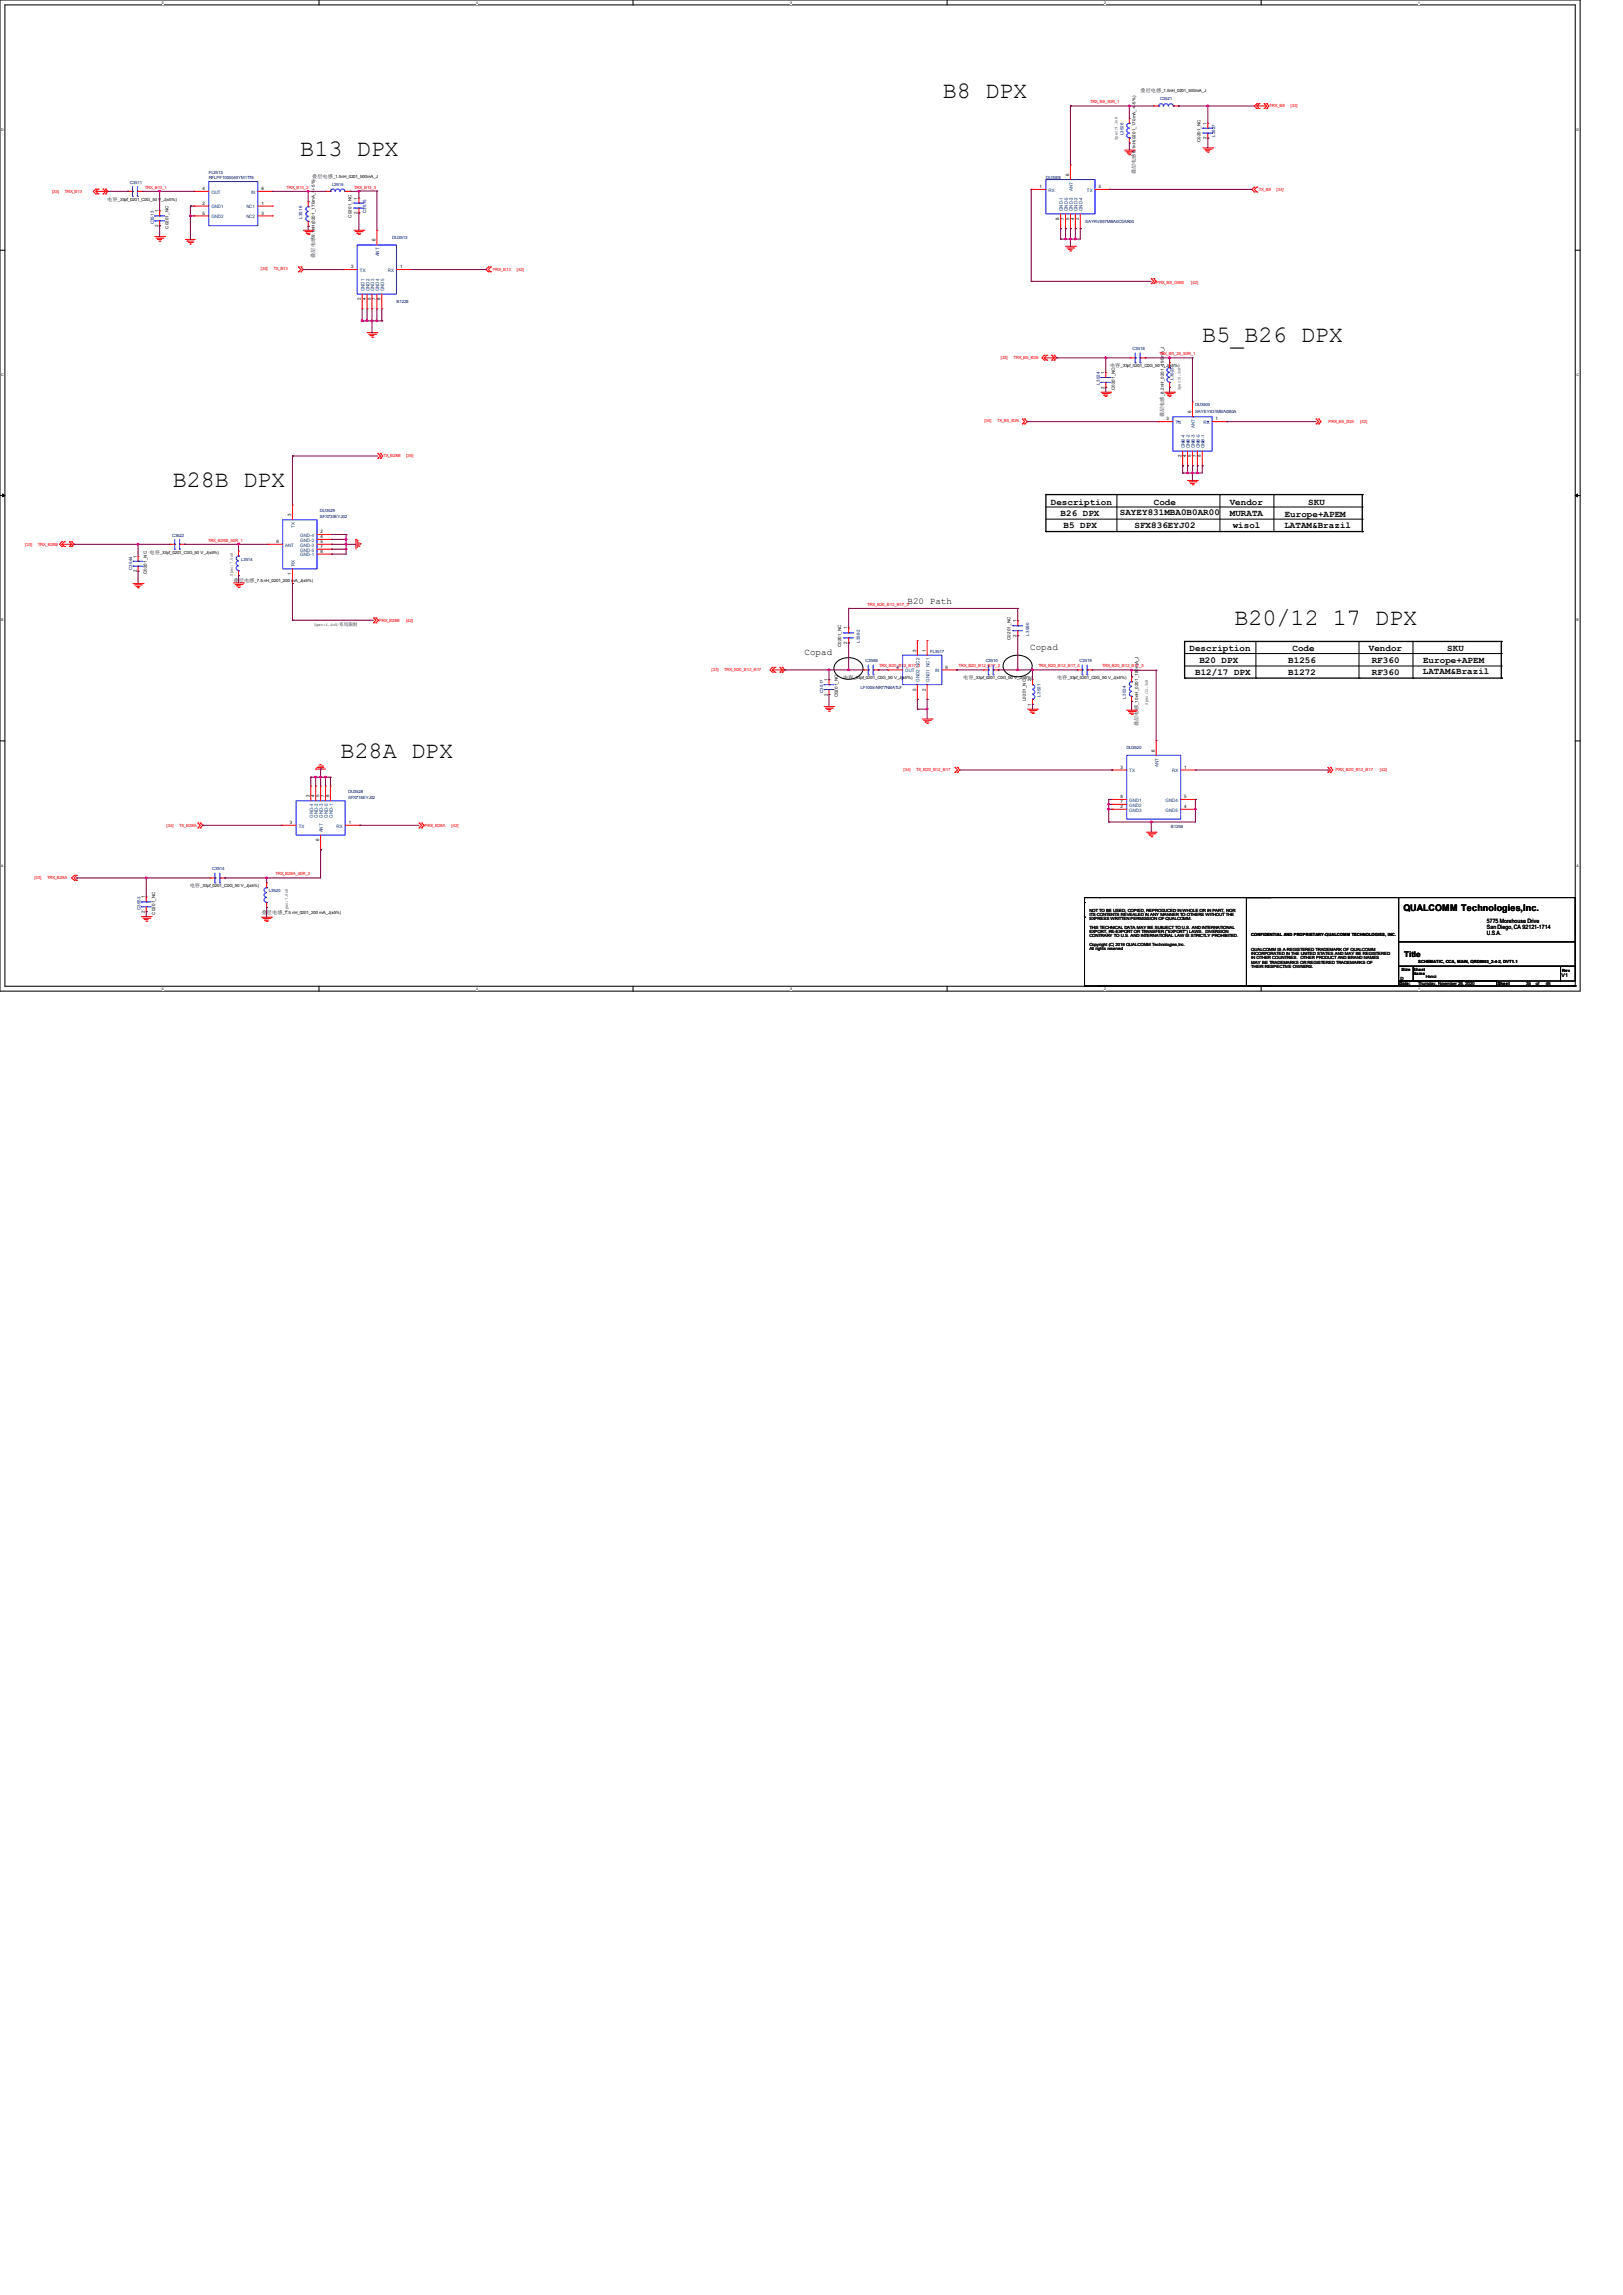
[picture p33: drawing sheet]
<svg xmlns="http://www.w3.org/2000/svg" width="210mm" height="297mm" viewBox="0 0 210 297" stroke-linecap="round" stroke-linejoin="round" font-family="sans-serif">
<defs><g id="words">
<g font-size="3">
<text x="122" y="12.7">B8 DPX</text>
<text x="38.9" y="20.2">B13 DPX</text>
<text x="155.6" y="44.3">B5_B26 DPX</text>
<text x="22.4" y="63">B28B DPX</text>
<text x="159.7" y="80.9">B20/12 17 DPX</text>
<text x="44.1" y="98.1">B28A DPX</text>
</g>
<g font-size="1.2">
<text x="136" y="65.3">Description</text>
<text x="149.3" y="65.3">Code</text>
<text x="159.1" y="65.3">Vendor</text>
<text x="169.3" y="65.3">SKU</text>
<text x="137.2" y="66.8">B26 DPX</text>
<text x="137.6" y="68.4">B5 DPX</text>
<text x="144.9" y="66.6">SAYEY831MBA0B0AR00</text>
<text x="146.8" y="68.4">SFX836EYJ02</text>
<text x="159.1" y="66.8">MURATA</text>
<text x="159.5" y="68.4">wisol</text>
<text x="166.2" y="68.4">LATAM&amp;Brazil</text>
<text x="166.2" y="66.8">Europe+APEM</text>
<text x="117.4" y="78.1">B20 Path</text>
<text x="104.1" y="84.8">Copad</text>
<text x="133.3" y="84.2">Copad</text>
<text x="153.9" y="84.3">Description</text>
<text x="154.6" y="87.3">B12/17 DPX</text>
<text x="155.2" y="85.8">B20 DPX</text>
<text x="166.7" y="85.8">B1256</text>
<text x="166.7" y="87.3">B1272</text>
<text x="167.3" y="84.3">Code</text>
<text x="177.1" y="84.3">Vendor</text>
<text x="177.5" y="87.3">RF360</text>
<text x="177.5" y="85.8">RF360</text>
<text x="184.1" y="87.3">LATAM&amp;Brazil</text>
<text x="184.2" y="85.8">Europe+APEM</text>
<text x="187.3" y="84.3">SKU</text>
<text x="181.6" y="117.9">QUALCOMM Technologies,Inc.</text>
</g>
<text font-size="1" x="181.7" y="123.9">Title</text>
<g font-size=".8">
<text x="192.4" y="119.4">5775 Morehouse Drive</text>
<text x="192.4" y="120.2">San Diego, CA 92121-1714</text>
<text x="192.4" y="121">U.S.A.</text>
</g>
<text font-size=".7" x="202" y="126.5">V1</text>
<g font-size=".6">
<text x="147.6" y="11.9">叠层电感</text>
<text x="150.3" y="11.9">_1.5nH_0201_500mA_J</text>
<text x="156.1" y="16.1" transform="rotate(-90 156.1 16.1)">1</text>
<text x="40.4" y="23">叠层电感</text>
<text x="43.1" y="23">_1.5nH_0201_500mA_J</text>
<text x="138.3" y="22.8" transform="rotate(-90 138.3 22.8)">6</text>
<text x="144.6" y="18.1" transform="rotate(-90 144.6 18.1)">Spec:9.1nH</text>
<text x="146.9" y="22.6" transform="rotate(-90 146.9 22.6)">叠层电感</text>
<text x="146.9" y="19.9" transform="rotate(-90 146.9 19.9)">9.1nH(0201_170mA_+/-5%)</text>
<text x="155.3" y="18.4" transform="rotate(-90 155.3 18.4)">C0201_NC</text>
<text x="156.1" y="18" transform="rotate(-90 156.1 18)">2</text>
<text x="13.9" y="26">电容</text>
<text x="15.2" y="26">_33pf_0201_C0G_50 V_J(±5%)</text>
<text x="20.5" y="29.4" transform="rotate(-90 20.5 29.4)">2</text>
<text x="20.5" y="27.5" transform="rotate(-90 20.5 27.5)">1</text>
<text x="21.8" y="29.6" transform="rotate(-90 21.8 29.6)">C0201_NC</text>
<text x="26.2" y="26.5">2</text>
<text x="26.2" y="24.6">4</text>
<text x="26.2" y="27.8">5</text>
<text x="33.8" y="26.5">1</text>
<text x="33.8" y="27.8">3</text>
<text x="33.8" y="24.6">6</text>
<text x="45.5" y="28.2" transform="rotate(-90 45.5 28.2)">C0201_NC</text>
<text x="46.3" y="27.7" transform="rotate(-90 46.3 27.7)">2</text>
<text x="46.3" y="25.8" transform="rotate(-90 46.3 25.8)">1</text>
<text x="134.5" y="24.3">1</text>
<text x="137.1" y="28.5" transform="rotate(-90 137.1 28.5)">8</text>
<text x="137.7" y="28.5" transform="rotate(-90 137.7 28.5)">7</text>
<text x="138.3" y="28.5" transform="rotate(-90 138.3 28.5)">5</text>
<text x="139" y="28.5" transform="rotate(-90 139 28.5)">4</text>
<text x="139.6" y="28.5" transform="rotate(-90 139.6 28.5)">2</text>
<text x="142.2" y="24.3">3</text>
<text x="40.7" y="33.4" transform="rotate(-90 40.7 33.4)">叠层电感</text>
<text x="40.7" y="30.6" transform="rotate(-90 40.7 30.6)">9.1nH(0201_170mA_+/-5%)</text>
<text x="45.4" y="34.7">3</text>
<text x="48.6" y="31.2" transform="rotate(-90 48.6 31.2)">6</text>
<text x="51.8" y="34.7">1</text>
<text x="46.7" y="38.9" transform="rotate(-90 46.7 38.9)">2</text>
<text x="47.3" y="38.9" transform="rotate(-90 47.3 38.9)">4</text>
<text x="48" y="38.9" transform="rotate(-90 48 38.9)">5</text>
<text x="48.6" y="38.9" transform="rotate(-90 48.6 38.9)">7</text>
<text x="49.2" y="38.9" transform="rotate(-90 49.2 38.9)">8</text>
<text x="143.6" y="47.5">电容</text>
<text x="145" y="47.5">_33pf_0201_C0G_50 V_J(±5%)</text>
<text x="142.9" y="50.3" transform="rotate(-90 142.9 50.3)">2</text>
<text x="142.9" y="48.4" transform="rotate(-90 142.9 48.4)">1</text>
<text x="144.2" y="50.5" transform="rotate(-90 144.2 50.5)">C0201_NC</text>
<text x="150.6" y="51.3" transform="rotate(-90 150.6 51.3)">_8.2nH_0201_190mA_J</text>
<text x="152.7" y="50.5" transform="rotate(-90 152.7 50.5)">Spec:8.2nH</text>
<text x="154.1" y="53.5" transform="rotate(-90 154.1 53.5)">6</text>
<text x="150.6" y="54" transform="rotate(-90 150.6 54)">叠层电感</text>
<text x="151" y="54.4">3</text>
<text x="152.9" y="59.2" transform="rotate(-90 152.9 59.2)">2</text>
<text x="153.5" y="59.2" transform="rotate(-90 153.5 59.2)">4</text>
<text x="154.1" y="59.2" transform="rotate(-90 154.1 59.2)">5</text>
<text x="154.8" y="59.2" transform="rotate(-90 154.8 59.2)">7</text>
<text x="155.4" y="59.2" transform="rotate(-90 155.4 59.2)">8</text>
<text x="157.3" y="54.4">1</text>
<text x="19.3" y="71.7">电容</text>
<text x="20.7" y="71.7">_33pf_0201_C0G_50 V_J(±5%)</text>
<text x="35.8" y="70.3">6</text>
<text x="37.7" y="66.8" transform="rotate(-90 37.7 66.8)">3</text>
<text x="41.5" y="69">2</text>
<text x="41.5" y="69.6">4</text>
<text x="41.5" y="70.3">5</text>
<text x="41.5" y="70.9">7</text>
<text x="41.5" y="71.5">8</text>
<text x="17.7" y="74.1" transform="rotate(-90 17.7 74.1)">2</text>
<text x="17.7" y="72.2" transform="rotate(-90 17.7 72.2)">1</text>
<text x="19" y="74.3" transform="rotate(-90 19 74.3)">C0201_NC</text>
<text x="30.1" y="74.5" transform="rotate(-90 30.1 74.5)">Spec:7.8nH</text>
<text x="30.2" y="75.4">叠层电感</text>
<text x="32.9" y="75.4">_7.5 nH_0201_200 mA_J(±5%)</text>
<text x="37.7" y="74.4" transform="rotate(-90 37.7 74.4)">1</text>
<text x="40.6" y="81">Spec:4.4nH/</text>
<text x="43.9" y="81">布局限制</text>
<text x="108.8" y="83.8" transform="rotate(-90 108.8 83.8)">C0201_NC</text>
<text x="109.6" y="83.4" transform="rotate(-90 109.6 83.4)">2</text>
<text x="109.6" y="81.4" transform="rotate(-90 109.6 81.4)">1</text>
<text x="130.8" y="82.8" transform="rotate(-90 130.8 82.8)">C0201_NC</text>
<text x="131.5" y="82.4" transform="rotate(-90 131.5 82.4)">2</text>
<text x="131.5" y="80.5" transform="rotate(-90 131.5 80.5)">1</text>
<text x="107.1" y="88.1" transform="rotate(-90 107.1 88.1)">1</text>
<text x="109.1" y="87.9">电容</text>
<text x="110.4" y="87.9">_33pf_0201_C0G_50 V_J(±5%)</text>
<text x="116" y="86.5">4</text>
<text x="118.5" y="89.4" transform="rotate(-90 118.5 89.4)">5</text>
<text x="118.5" y="84.3" transform="rotate(-90 118.5 84.3)">3</text>
<text x="119.8" y="89.4" transform="rotate(-90 119.8 89.4)">2</text>
<text x="119.8" y="84.3" transform="rotate(-90 119.8 84.3)">1</text>
<text x="122.3" y="86.5">6</text>
<text x="124.6" y="87.9">电容</text>
<text x="126" y="87.9">_33pf_0201_C0G_50 V_J(±5%)</text>
<text x="133.4" y="88.1" transform="rotate(-90 133.4 88.1)">2</text>
<text x="136.8" y="87.9">电容</text>
<text x="138.1" y="87.9">_33pf_0201_C0G_50 V_J(±5%)</text>
<text x="107.1" y="90" transform="rotate(-90 107.1 90)">2</text>
<text x="108.4" y="90.3" transform="rotate(-90 108.4 90.3)">C0201_NC</text>
<text x="132.7" y="90.8" transform="rotate(-90 132.7 90.8)">L0201_NC</text>
<text x="133.4" y="91.3" transform="rotate(-90 133.4 91.3)">1</text>
<text x="147.3" y="94" transform="rotate(-90 147.3 94)">叠层电感</text>
<text x="147.3" y="91.3" transform="rotate(-90 147.3 91.3)">_10nH_0201_180mA_J</text>
<text x="148.5" y="91.2" transform="rotate(-90 148.5 91.2)">Spec:12.5nH</text>
<text x="145" y="99.5">3</text>
<text x="149.4" y="97.3" transform="rotate(-90 149.4 97.3)">6</text>
<text x="153.2" y="99.5">1</text>
<text x="37.5" y="106.6">3</text>
<text x="40" y="103.2" transform="rotate(-90 40 103.2)">2</text>
<text x="40.7" y="103.2" transform="rotate(-90 40.7 103.2)">4</text>
<text x="41.3" y="103.2" transform="rotate(-90 41.3 103.2)">5</text>
<text x="42" y="103.2" transform="rotate(-90 42 103.2)">7</text>
<text x="42.6" y="103.2" transform="rotate(-90 42.6 103.2)">8</text>
<text x="45.1" y="106.6">1</text>
<text x="145" y="103.3">8</text>
<text x="145" y="103.9">7</text>
<text x="145" y="104.6">2</text>
<text x="153.2" y="103.3">5</text>
<text x="153.2" y="104.6">4</text>
<text x="41.3" y="108.9" transform="rotate(-90 41.3 108.9)">6</text>
<text x="18.8" y="118.1" transform="rotate(-90 18.8 118.1)">2</text>
<text x="18.8" y="116.2" transform="rotate(-90 18.8 116.2)">1</text>
<text x="20.1" y="118.4" transform="rotate(-90 20.1 118.4)">C0201_NC</text>
<text x="24.6" y="114.9">电容</text>
<text x="25.9" y="114.9">_33pf_0201_C0G_50 V_J(±5%)</text>
<text x="33.9" y="118.3">叠层电感</text>
<text x="36.6" y="118.3">_7.5 nH_0201_200 mA_J(±5%)</text>
<text x="37.3" y="118" transform="rotate(-90 37.3 118)">Spec:7.8nH</text>
<text x="141" y="118">NOT TO BE USED, COPIED, REPRODUCED IN WHOLE OR IN PART, NOR</text>
<text x="141" y="118.5">ITS CONTENTS REVEALED IN ANY MANNER TO OTHERS WITHOUT THE</text>
<text x="141" y="119.1">EXPRESS WRITTEN PERMISSION OF QUALCOMM.</text>
<text x="141" y="120.2">THIS TECHNICAL DATA MAY BE SUBJECT TO U.S. AND INTERNATIONAL</text>
<text x="141" y="120.7">EXPORT, RE-EXPORT OR TRANSFER (&quot;EXPORT&quot;) LAWS. DIVERSION</text>
<text x="141" y="121.3">CONTRARY TO U.S. AND INTERNATIONAL LAW IS STRICTLY PROHIBITED.</text>
<text x="141" y="122.4">Copyright (C) 2016 QUALCOMM Technologies,Inc.</text>
<text x="141" y="122.9">All rights reserved</text>
<text x="161.9" y="121.2">CONFIDENTIAL AND PROPRIETARY-QUALCOMM TECHNOLOGIES, INC.</text>
<text x="161.9" y="123.1">QUALCOMM IS A REGISTERED TRADEMARK OF QUALCOMM</text>
<text x="161.9" y="123.6">INCORPORATED IN THE UNITED STATES AND MAY BE REGISTERED</text>
<text x="161.9" y="124.2">IN OTHER COUNTRIES. OTHER PRODUCT AND BRAND NAMES</text>
<text x="161.9" y="124.7">MAY BE TRADEMARKS OR REGISTERED TRADEMARKS OF</text>
<text x="161.9" y="125.3">THEIR RESPECTIVE OWNERS.</text>
<text x="181.4" y="125.6">Size Sheet</text>
<text x="183.5" y="124.6">SCHEMATIC, CCA, MAIN, QRD8953_2-4-2, DVT1.1</text>
<text x="202.1" y="125.7">Rev</text>
<text x="181.1" y="127.5">Date:</text>
<text x="181.2" y="126.9">D</text>
<text x="182.9" y="126.2">Name</text>
<text x="183.5" y="127.5">Thursday, November 26, 2020</text>
<text x="184.5" y="126.5">Hanoi</text>
<text x="193.8" y="127.5">Sheet</text>
<text x="197.5" y="127.5">35</text>
<text x="198.8" y="127.5">of</text>
<text x="200" y="127.5">46</text>
</g>
<g font-size=".6" fill="#f00">
<text x="141.1" y="13.4">TRX_B8_50R_1</text>
<text x="164.3" y="13.9">TRX_B8</text>
<text x="167" y="13.9">[33]</text>
<text x="6.7" y="24.9">[33]</text>
<text x="8.4" y="24.9">TRX_B13</text>
<text x="18.8" y="24.4">TRX_B13_1</text>
<text x="37.1" y="24.4">TRX_B13_2</text>
<text x="45.8" y="24.4">TRX_B13_3</text>
<text x="162.9" y="24.7">TX_B8</text>
<text x="165.2" y="24.7">[34]</text>
<text x="33.7" y="35">[34]</text>
<text x="35.4" y="35">TX_B13</text>
<text x="63.8" y="35.1">PRX_B13</text>
<text x="66.9" y="35.1">[42]</text>
<text x="149.6" y="36.7">PRX_B8_G900</text>
<text x="154.1" y="36.7">[42]</text>
<text x="129.5" y="46.5">[33]</text>
<text x="131.1" y="46.5">TRX_B5_B26</text>
<text x="150" y="46">TRX_B5_26_50R_1</text>
<text x="49.6" y="59.2">TX_B28B</text>
<text x="52.6" y="59.2">[34]</text>
<text x="127.4" y="54.7">[34]</text>
<text x="129" y="54.7">TX_B5_B26</text>
<text x="171.9" y="54.7">PRX_B5_B26</text>
<text x="176" y="54.7">[42]</text>
<text x="3.3" y="70.7">[33]</text>
<text x="4.9" y="70.7">TRX_B28B</text>
<text x="26.9" y="70.1">TRX_B28B_50R_1</text>
<text x="49" y="80.4">PRX_B28B</text>
<text x="52.5" y="80.4">[42]</text>
<text x="112.2" y="78.4">TRX_B20_B12_B17_3</text>
<text x="92.1" y="86.9">[33]</text>
<text x="93.7" y="86.9">TRX_B20_B12_B17</text>
<text x="113.7" y="86.4">TRX_B20_B12_B17_1</text>
<text x="124" y="86.4">TRX_B20_B12_B17_2</text>
<text x="134.4" y="86.4">TRX_B20_B12_B17_4</text>
<text x="142.6" y="86.4">TRX_B20_B12_B17_5</text>
<text x="116.9" y="99.8">[34]</text>
<text x="118.6" y="99.8">TX_B20_B12_B17</text>
<text x="172.8" y="99.7">PRX_B20_B12_B17</text>
<text x="178.6" y="99.7">[42]</text>
<text x="21.5" y="107">[34]</text>
<text x="23.2" y="107">TX_B28A</text>
<text x="54.9" y="107">PRX_B28A</text>
<text x="58.4" y="107">[42]</text>
<text x="4.4" y="113.7">[33]</text>
<text x="6.1" y="113.7">TRX_B28A</text>
<text x="35.6" y="113.3">TRX_B28A_50R_2</text>
</g>
<g font-size=".6" fill="#000080">
<text x="145.4" y="17.5" transform="rotate(-90 145.4 17.5)">L3526</text>
<text x="150.1" y="13">C3521</text>
<text x="157.2" y="17.7" transform="rotate(-90 157.2 17.7)">L3527</text>
<text x="16.8" y="23.8">C3511</text>
<text x="27" y="23.1">RFLPF1005040YM1T76</text>
<text x="27" y="22.5">FL3513</text>
<text x="135.3" y="23.2">DU3508</text>
<text x="19.9" y="29" transform="rotate(-90 19.9 29)">C3513</text>
<text x="39.1" y="28.3" transform="rotate(-90 39.1 28.3)">L3516</text>
<text x="43" y="24">L3515</text>
<text x="47.4" y="27.6" transform="rotate(-90 47.4 27.6)">C3515</text>
<text x="140.4" y="28.9">SAYRV897MBA0C0AR00</text>
<text x="50.8" y="31">DU3513</text>
<text x="51.3" y="39.2">B1228</text>
<text x="146.6" y="45.3">C3518</text>
<text x="142.3" y="49.8" transform="rotate(-90 142.3 49.8)">L3524</text>
<text x="151.9" y="49.2" transform="rotate(-90 151.9 49.2)">L3523</text>
<text x="154.6" y="52.6">DU3505</text>
<text x="154.6" y="53.5">SAYEY831MBA0B0A</text>
<text x="22.3" y="69.5">C3522</text>
<text x="41.4" y="66.3">DU3529</text>
<text x="41.4" y="67.1">SFX733EYJ02</text>
<text x="17.1" y="73.7" transform="rotate(-90 17.1 73.7)">C3544</text>
<text x="31.2" y="72.6">L3514</text>
<text x="111.3" y="83.2" transform="rotate(-90 111.3 83.2)">L3592</text>
<text x="133.2" y="82.3" transform="rotate(-90 133.2 82.3)">L3590</text>
<text x="106.5" y="89.7" transform="rotate(-90 106.5 89.7)">C3517</text>
<text x="111.3" y="89.2">LF1005-NR77NBATLF</text>
<text x="112" y="85.7">C3588</text>
<text x="120.4" y="84.5">FL3517</text>
<text x="127.5" y="85.7">C3510</text>
<text x="139.7" y="85.7">C3519</text>
<text x="134.6" y="90.2" transform="rotate(-90 134.6 90.2)">L3521</text>
<text x="145.7" y="90.4" transform="rotate(-90 145.7 90.4)">L3534</text>
<text x="145.7" y="96.9">DU3520</text>
<text x="45" y="102.7">DU3528</text>
<text x="45" y="103.4">SFX718EYJ02</text>
<text x="151.5" y="107.2">B1256</text>
<text x="27.5" y="112.7">C3514</text>
<text x="18.2" y="117.8" transform="rotate(-90 18.2 117.8)">C3553</text>
<text x="34.8" y="115.5">L3520</text>
</g>
<g font-size=".6" fill="#004080">
<text x="27.3" y="27">GND1</text>
<text x="27.3" y="25.1">OUT</text>
<text x="27.3" y="28.2">GND2</text>
<text x="31.9" y="27">NC1</text>
<text x="31.9" y="28.2">NC2</text>
<text x="32.5" y="25.1">IN</text>
<text x="135.7" y="24.8">RX</text>
<text x="137.5" y="27.3" transform="rotate(-90 137.5 27.3)">GND-1</text>
<text x="138.2" y="27.3" transform="rotate(-90 138.2 27.3)">GND-5</text>
<text x="138.8" y="27.3" transform="rotate(-90 138.8 27.3)">GND-3</text>
<text x="138.8" y="24.7" transform="rotate(-90 138.8 24.7)">ANT</text>
<text x="139.4" y="27.3" transform="rotate(-90 139.4 27.3)">GND-2</text>
<text x="140.1" y="27.3" transform="rotate(-90 140.1 27.3)">GND-4</text>
<text x="140.6" y="24.8">TX</text>
<text x="46.6" y="35.2">TX</text>
<text x="49.1" y="33.2" transform="rotate(-90 49.1 33.2)">ANT</text>
<text x="50.2" y="35.2">RX</text>
<text x="47.2" y="37.7" transform="rotate(-90 47.2 37.7)">GND1</text>
<text x="47.8" y="37.7" transform="rotate(-90 47.8 37.7)">GND2</text>
<text x="48.4" y="37.7" transform="rotate(-90 48.4 37.7)">GND3</text>
<text x="49.1" y="37.7" transform="rotate(-90 49.1 37.7)">GND4</text>
<text x="49.7" y="37.7" transform="rotate(-90 49.7 37.7)">GND5</text>
<text x="152.1" y="54.9">TX</text>
<text x="153.3" y="58" transform="rotate(-90 153.3 58)">GND-4</text>
<text x="154" y="58" transform="rotate(-90 154 58)">GND-2</text>
<text x="154.6" y="58" transform="rotate(-90 154.6 58)">GND-3</text>
<text x="154.6" y="55.4" transform="rotate(-90 154.6 55.4)">ANT</text>
<text x="155.2" y="58" transform="rotate(-90 155.2 58)">GND-5</text>
<text x="155.7" y="54.9">RX</text>
<text x="155.9" y="58" transform="rotate(-90 155.9 58)">GND-1</text>
<text x="36.9" y="70.7">ANT</text>
<text x="38.1" y="68.3" transform="rotate(-90 38.1 68.3)">TX</text>
<text x="38.9" y="69.5">GND-4</text>
<text x="38.9" y="70.1">GND-2</text>
<text x="38.9" y="70.7">GND-3</text>
<text x="38.9" y="71.4">GND-5</text>
<text x="38.1" y="73.3" transform="rotate(-90 38.1 73.3)">RX</text>
<text x="38.9" y="72">GND-1</text>
<text x="117.1" y="87">OUT</text>
<text x="119" y="88.3" transform="rotate(-90 119 88.3)">GND2 NC2</text>
<text x="120.3" y="88.3" transform="rotate(-90 120.3 88.3)">GND1 NC1</text>
<text x="121" y="87">IN</text>
<text x="146.1" y="100">TX</text>
<text x="149.9" y="99.2" transform="rotate(-90 149.9 99.2)">ANT</text>
<text x="151.7" y="100">RX</text>
<text x="38.6" y="107.1">TX</text>
<text x="40.5" y="105.8" transform="rotate(-90 40.5 105.8)">GND-4</text>
<text x="41.1" y="105.8" transform="rotate(-90 41.1 105.8)">GND-2</text>
<text x="41.8" y="107.7" transform="rotate(-90 41.8 107.7)">ANT</text>
<text x="41.8" y="105.8" transform="rotate(-90 41.8 105.8)">GND-3</text>
<text x="42.4" y="105.8" transform="rotate(-90 42.4 105.8)">GND-5</text>
<text x="43.1" y="105.8" transform="rotate(-90 43.1 105.8)">GND-1</text>
<text x="43.6" y="107.1">RX</text>
<text x="146.1" y="103.8">GND1</text>
<text x="146.1" y="104.4">GND2</text>
<text x="146.1" y="105">GND3</text>
<text x="150.8" y="103.8">GND4</text>
<text x="150.8" y="105">GND5</text>
</g>
<g font-size=".5">
<text x="21" y=".5">5</text>
<text x="61.6" y=".5">4</text>
<text x="102.2" y=".5">3</text>
<text x="142.9" y=".5">2</text>
<text x="183.5" y=".5">1</text>
<text x=".2" y="16.9">D</text>
<text x="204" y="16.9">D</text>
<text x=".2" y="48.6">C</text>
<text x="204" y="48.6">C</text>
<text x=".2" y="80.4">B</text>
<text x="204" y="80.4">B</text>
<text x=".2" y="112.1">A</text>
<text x="204" y="112.1">A</text>
<text x="21" y="128.1">5</text>
<text x="61.6" y="128.1">4</text>
<text x="102.2" y="128.1">3</text>
<text x="142.9" y="128.1">2</text>
<text x="183.5" y="128.1">1</text>
</g>
</g></defs>
<path d="M0 0h204.5v128.3h-204.5zM.6 .6h203.2v127h-203.2z" fill="none" stroke="#000" stroke-width=".13"/>
<g fill="#fff">
<path d="M21 .1h.2v.5h-.2z"/>
<path d="M21 127.7h.2v.5h-.2z"/>
</g>
<path d="M41.3 0v.6M41.3 127.6v.7" fill="none" stroke="#000" stroke-width=".13"/>
<g fill="#fff">
<path d="M61.6 .1h.2v.5h-.2z"/>
<path d="M61.6 127.7h.2v.5h-.2z"/>
</g>
<path d="M81.9 0v.6M81.9 127.6v.7" fill="none" stroke="#000" stroke-width=".13"/>
<g fill="#fff">
<path d="M102.2 .1h.2v.5h-.2z"/>
<path d="M102.2 127.7h.2v.5h-.2z"/>
</g>
<path d="M122.6 0v.6M122.6 127.6v.7" fill="none" stroke="#000" stroke-width=".13"/>
<g fill="#fff">
<path d="M142.9 .1h.2v.5h-.2z"/>
<path d="M142.9 127.7h.2v.5h-.2z"/>
</g>
<path d="M163.2 0v.6M163.2 127.6v.7" fill="none" stroke="#000" stroke-width=".13"/>
<g fill="#fff">
<path d="M183.5 .1h.2v.5h-.2z"/>
<path d="M183.5 127.7h.2v.5h-.2z"/>
<path d="M.2 16.5h.3v.5h-.3z"/>
<path d="M204 16.5h.3v.5h-.3z"/>
<path d="M.2 48.3h.3v.5h-.3z"/>
<path d="M204 48.3h.3v.5h-.3z"/>
</g>
<path d="M0 32.4h.6M203.8 32.4h.7" fill="none" stroke="#000" stroke-width=".13"/>
<g fill="#fff">
<path d="M.2 80h.2v.5h-.2z"/>
<path d="M204 80h.3v.5h-.3z"/>
</g>
<path d="M0 64.1h.6M203.8 64.1h.7" fill="none" stroke="#000" stroke-width=".13"/>
<path d="M.3 63.9l.3 .2-.3 .2zM203.8 64.1l.3-.2v.4z" fill="#000" stroke="#000" stroke-width=".13"/>
<g fill="#fff">
<path d="M.2 111.8h.3v.5h-.3z"/>
<path d="M204 111.8h.3v.5h-.3z"/>
</g>
<g fill="none" stroke="#000" stroke-width=".13">
<path d="M135.3 65.6h41M135.3 67.2h41M144.5 68.8h.1M144.5 64v4.8M157.9 68.8h.1M157.9 64v4.8M164.8 68.8h.1M164.8 64v4.8M176.3 65.6h.1M176.3 67.2h.1M0 95.9h.6M108.2 85.8a2.18 2.18 0 0 1 3.4 .3 1.41 1.41 0 0 1-1.3 1.8 2.02 2.02 0 0 1-2.3-1l-.1-.4z"/>
<path d="M130.1 85.5a2.18 2.18 0 0 1 3.4 .3 1.41 1.41 0 0 1-1.3 1.7 2.02 2.02 0 0 1-2.3-.9l-.1-.4zM153.3 84.6h41M153.3 86.2h41M162.5 87.8h.1M162.5 83v4.8M175.9 87.8h.1M175.9 83v4.8M182.8 87.8h.1M182.8 83v4.8M194.3 84.6h.1M194.3 86.2h.1M203.8 95.9h.7"/>
<path d="M140.3 118.7h.1M140.3 116.2h.1M140.3 116.8h.1M140.3 116.2h24.2M140.3 116.2v11.4M142.2 116.2h.1M161.3 116.2h19.7v11.4h-19.7zM181 116.2h22.8v5.7h-22.8zM140.3 127.6h.1M140.3 127.6h24.2M142.2 127.6h.1M181 121.9h22.8v3.2h-22.8z"/>
<path d="M181 125.1h1.9v1.9h-1.9zM181 127h12.7v.6h-12.7zM182.9 125.1h19v1.9h-19zM193.7 127.6h10.1M201.9 125.1h1.9v1.9h-1.9zM203.8 127.6h.1"/>
</g>
<path d="M135.3 68.8h.1M135.3 68.8h41M176.3 64h.1M176.3 68.8h.1M176.3 64h-41v4.8M176.3 64v4.8M153.3 87.8h.1M153.3 87.8h41M194.3 83h.1M194.3 87.8h.1M194.3 83h-41v4.8M194.3 83v4.8" fill="none" stroke="#000" stroke-width=".17"/>
<g fill="none" stroke="#f00" stroke-width=".13">
<path d="M145.5 19.4h1.3M145.7 19.6h.9M145.9 19.8h.1M145.9 19.8h.5M146.1 18.5h.1M146.1 15.3h.1M146.1 15.3v.7M146.1 17.9v.6M146.6 19.6h.1M146.8 19.4h.1M149.3 13.7h.1M149.3 13.7h.6"/>
<path d="M151.8 13.7h.7M152.5 13.7h.1M155.7 19.1h1.2M155.8 19.3h.9M156 19.5h.1M156 19.5h.5M156.2 19.7h.1M156.3 16h.1M156.3 17.9h.1M156.3 16v.6M156.3 17.2v.7M156.3 19.7h.1"/>
<path d="M156.7 19.3h.1M156.9 19.1h.1M162.6 13.4h.1M162.6 14.1h.1M162.6 13.7h.1M162.6 13.4l-.3 .3 .3 .4M162.6 13.7l.3 .4M162.6 13.7h1.3M162.9 14.1h.1M162.9 13.4h.1M162.9 13.4l-.3 .3M163.6 13.4h.1"/>
<path d="M163.6 14.1h.1M163.6 13.4l.3 .3M163.9 14.1h.1M163.9 13.4h.1M163.9 13.4l.3 .3-.3 .4M163.9 13.7l-.3 .4M12.4 24.5h.1M12.4 25.1h.1M12.4 24.5l-.3 .3 .3 .3M12.4 24.8l.3 .3M12.4 24.8h1.3M12.7 24.5h.1"/>
<path d="M12.7 25.1h.1M12.7 24.5l-.3 .3M13.3 24.5h.1M13.3 25.1h.1M13.3 24.5l.4 .3M13.7 25.1h.1M13.7 24.5h.1M13.7 24.8h.1M13.7 24.5l.3 .3-.3 .3M13.7 24.8l-.4 .3M16.5 24.8h.1M16.5 24.8h.6"/>
<path d="M17.8 24.8h.6M18.4 24.8h.1M20 30.6h1.3M20.2 30.8h.9M20.4 31h.1M20.4 31h.5M20.6 31.2h.1M20.7 27.3h.1M20.7 29.2h.1M20.7 27.3v.6M20.7 28.6v.6M20.7 31.2h.1"/>
<path d="M21.1 30.8h.1M21.3 30.6h.1M24 31h.1M24 31h1.3M24.2 31.2h.1M24.2 31.2h.9M24.4 31.4h.5M24.6 31.6h.1M24.9 31.4h.1M25.1 26.7h.1M25.1 24.8h.1M25.1 27.9h.1"/>
<path d="M25.1 24.8h1.9M25.1 26.7h1.9M25.1 27.9h1.9M33.4 24.8h1.9M33.4 26.7h1.9M33.4 27.9h1.9M35.3 26.7h.1M35.3 27.9h.1M35.3 24.8h.1M38.6 34.5h.1M38.6 35.2h.1M38.6 34.5l.3 .4-.3 .3"/>
<path d="M38.9 35.2h.1M38.9 34.5h.1M38.9 34.5l.3 .4-.3 .3M39.2 29.8h1.3M39.5 30h.8M39.6 30.2h.1M39.6 30.2h.5M39.8 30.4h.2M39.9 29.3h.1M39.9 26.1h.1M39.9 26.1v.7M39.9 28.7v.6"/>
<path d="M40 30.4h.1M40.3 30h.1M40.5 29.8h.1M42.1 24.8h.1M42.1 24.8h.7M44.3 34.9h.1M44.3 34.9h1.9M44.7 24.8h.6M45.3 24.8h.1M45.8 29.8h1.3M46 30h.9M46.2 30.2h.1"/>
<path d="M46.2 30.2h.5M46.4 30.4h.1M46.4 25.7h.1M46.4 27.6h.1M46.4 25.7v.6M46.4 26.9v.7M46.5 30.4h.1M46.9 30h.1M46.9 40h.1M46.9 38.1v1.9M47.1 29.8h.1M47.5 40h.1"/>
<path d="M47.5 38.1v1.9M48.1 40h.1M48.1 38.1v1.9M48.8 29.8h.1M48.8 40h.1M48.8 29.8v1.9M48.8 38.1v1.9M49.4 40h.1M49.4 38.1v1.9M51.3 34.9h1.9M53.2 34.9h.1M63.2 34.5h.1"/>
<path d="M63.2 35.2h.1M63.2 34.5l-.3 .4 .3 .3M63.5 35.2h.1M63.5 34.5h.1M63.5 34.5l-.3 .4 .3 .3M133.4 24.5h.1M133.4 24.5h1.9M137.2 29.6h.1M137.2 27.7v1.9M137.9 29.6h.1M137.9 31.9h1.2M137.9 27.7v1.9"/>
<path d="M138 32.1h.9M138.3 32.3h.1M138.3 32.3h.5M138.4 32.5h.2M138.5 29.6h.1M138.5 21.3h.1M138.5 21.3v1.9M138.5 27.7v1.9M138.6 32.5h.1M138.9 32.1h.1M139.1 31.9h.1M139.1 29.6h.1"/>
<path d="M139.1 27.7v1.9M139.8 29.6h.1M139.8 27.7v1.9M141.7 24.5h1.9M143.6 24.5h.1M146 20h.2M146.2 20h.1M149 36.7h.1M149 36.1h.1M149 36.1l.3 .3-.3 .3M149.3 36.7h.1M149.3 36.1h.1"/>
<path d="M149.3 36.1l.3 .3-.3 .3M162.3 24.2h.1M162.3 24.8h.1M162.3 24.2l-.3 .3 .3 .3M162.6 24.8h.1M162.6 24.2h.1M162.6 24.2l-.3 .3 .3 .3M47.5 43.1h1.3M47.7 43.3h.9M47.9 43.4h.1M47.9 43.4h.5M48.1 43.6h.1"/>
<path d="M48.2 43.6h.1M48.6 43.3h.1M48.8 43.1h.1M48.9 58.7h.1M48.9 59.3h.1M48.9 58.7l.3 .3-.3 .3M49.2 58.7h.1M49.2 59.3h.1M49.2 58.7l.3 .3-.3 .3M132.3 54.2h.1M132.3 54.9h.1M132.3 54.2l.3 .4-.3 .3"/>
<path d="M132.6 54.9h.1M132.6 54.2h.1M132.6 54.2l.3 .4-.3 .3M135.1 46h.1M135.1 46.6h.1M135.1 46l-.3 .3 .3 .3M135.1 46.3l.4 .3M135.1 46.3h1.3M135.5 46h.1M135.5 46.6h.1M135.5 46l-.4 .3M136.1 46h.1"/>
<path d="M136.1 46.6h.1M136.1 46l.3 .3M136.4 46.6h.1M136.4 46h.1M136.4 46.3h.1M136.4 46l.3 .3-.3 .3M136.4 46.3l-.3 .3M142.5 50.8h1.2M142.6 50.9h.9M142.8 51.1h.1M142.8 51.1h.5M143 51.3h.1"/>
<path d="M143.1 48.2h.1M143.1 50.1h.1M143.1 48.2v.7M143.1 49.5v.6M143.1 51.3h.1M143.5 50.9h.1M143.7 50.8h.1M146.3 46.3h.1M146.3 46.3h.6M147.5 46.3h.7M148.2 46.3h.1M149.9 54.6h.1"/>
<path d="M149.9 54.6h1.9M150.7 50.8h1.3M150.9 50.9h.9M151.1 51.1h.1M151.1 51.1h.5M151.3 51.3h.1M151.3 50.1h.1M151.3 46.9h.1M151.3 46.9v.7M151.3 49.5v.6M151.4 51.3h.1M151.8 50.9h.1"/>
<path d="M152 50.8h.1M153 58.4v1.9M153.7 58.4v1.9M154.3 52h.1M154.3 52v1.9M154.3 58.4v1.9M154.9 58.4v1.9M155.6 58.4v1.9M156.8 54.6h1.9M158.7 54.6h.1M170.3 54.9h.1M170.3 54.2h.1"/>
<path d="M170.3 54.2l.3 .4-.3 .3M170.6 54.9h.1M170.6 54.2h.1M170.6 54.2l.3 .4-.3 .3M8 70.1h.1M8 70.7h.1M8 70.1l-.3 .3 .3 .3M8 70.4l.3 .3M8 70.4h1.3M8.3 70.1h.1M8.3 70.7h.1M8.3 70.1l-.3 .3"/>
<path d="M9 70.1h.1M9 70.7h.1M9 70.1l.3 .3M9.3 70.7h.1M9.3 70.1h.1M9.3 70.4h.1M9.3 70.1l.3 .3-.3 .3M9.3 70.4l-.3 .3M17.2 75.5h1.3M17.4 75.7h.9M17.6 75.9h.1M17.6 75.9h.5"/>
<path d="M17.8 76.1h.1M17.9 72h.1M17.9 73.9h.1M17.9 72v.6M17.9 73.3v.6M17.9 76.1h.1M18.3 75.7h.1M18.5 75.5h.1M22 70.4h.1M22 70.4h.6M23.2 70.4h.7M23.9 70.4h.1"/>
<path d="M30.2 75.4h1.3M30.4 75.6h.9M30.6 75.8h.1M30.6 75.8h.5M30.8 76h.1M30.9 74.5h.1M30.9 71.3h.1M30.9 71.3v.7M30.9 73.9v.6M30.9 76h.1M31.3 75.6h.1M31.5 75.4h.1"/>
<path d="M34.7 70.4h.1M34.7 70.4h1.9M37.8 75.5h.1M37.8 65.4h.1M37.8 65.4v1.9M37.8 73.6v1.9M41 70.4h1.9M41 69.2h1.9M41 69.8h1.9M41 71.1h1.9M41 71.7h1.9M42.9 69.2h.1"/>
<path d="M42.9 69.8h.1M42.9 70.4h.1M42.9 71.1h.1M42.9 71.7h.1M46.1 69.8h.1M46.1 69.8v1.3M46.2 70h.1M46.2 70v.9M46.4 70.7h.1M46.4 70.2v.5M46.6 70.4h.1M46.6 70.4v.1"/>
<path d="M48.3 80h.1M48.3 80l.3 .3-.3 .3M48.6 80h.1M48.6 80l.4 .3-.4 .3M153 60.3h.1M153.7 60.3h.1M153.7 62.2h1.2M153.9 62.4h.9M154.1 62.6h.1M154.1 62.6h.5M154.3 62.7h.1M154.3 60.3h.1"/>
<path d="M154.4 62.7h.1M154.8 62.4h.1M154.9 62.2h.1M154.9 60.3h.1M155.6 60.3h.1M40.9 99.5h.1M40.9 99.5h1.2M41 99.3h.1M41 99.3h.9M41.2 99.1h.5M41.4 98.9h.1M41.7 99.1h.1"/>
<path d="M48.3 80.6h.1M48.6 80.6h.1M99.9 86.4h.1M99.9 87h.1M99.9 86.4l-.2 .3 .2 .3M99.9 86.7l.4 .3M99.9 86.7h1.3M100.3 86.4h.1M100.3 87h.1M100.3 86.4l-.4 .3M100.9 86.4h.1M100.9 87h.1"/>
<path d="M100.9 86.4l.3 .3M101.2 87h.1M101.2 86.4h.1M101.2 86.7h.1M101.2 86.4l.4 .3-.4 .3M101.2 86.7l-.3 .3M106.6 91.4h1.3M106.8 91.7h.9M107 91.8h.1M107 91.8h.5M107.2 92h.1M107.3 88h.1"/>
<path d="M107.3 89.9h.1M107.3 88v.6M107.3 89.2v.7M107.3 92h.1M107.7 91.7h.1M107.9 91.4h.1M109.8 81.3h.1M109.8 83.2h.1M109.8 81.3v.6M109.8 82.5v.7M111.7 86.7h.1M111.7 86.7h.7"/>
<path d="M113 86.7h.6M113.6 86.7h.1M114.9 86.7h.1M114.9 86.7h1.9M118.7 82.9h.1M118.7 90.5h.1M118.7 82.9v1.9M118.7 88.6v1.9M119.3 93h1.3M119.5 93.2h.9M119.7 93.4h.1M119.7 93.4h.5"/>
<path d="M119.9 93.6h.1M120 82.9h.1M120 90.5h.1M120 82.9v1.9M120 88.6v1.9M120 93.6h.1M120.4 93.2h.1M120.6 93h.1M121.9 86.7h1.9M123.6 99.3h.1M123.6 99.9h.1M123.6 99.3l.3 .4-.3 .2"/>
<path d="M123.8 86.7h.1M123.9 99.9h.1M123.9 99.3h.1M123.9 99.3l.3 .4-.3 .2M127.3 86.7h.1M127.3 86.7h.6M128.5 86.7h.7M129.2 86.7h.1M131.7 80.3h.1M131.7 82.3h.1M131.7 80.3v.7M131.7 81.6v.7"/>
<path d="M133 91.8h1.2M133.2 91.9h.9M133.3 92.2h.1M133.3 92.2h.6M133.6 92.3h.1M133.6 91.1h.1M133.6 88h.1M133.6 88v.6M133.6 90.5v.6M133.7 92.3h.1M134.1 91.9h.1M134.2 91.8h.1"/>
<path d="M139.4 86.7h.1M139.4 86.7h.6M140.7 86.7h.6M141.3 86.7h.1M143.9 99.7h.1M143.9 99.7h1.9M145.8 91.9h1.3M146 92.1h.9M146.2 92.3h.1M146.2 92.3h.5M146.4 92.5h.1M146.4 90.8h.1"/>
<path d="M146.4 87.6h.1M146.4 87.6v.6M146.4 90.1v.7M146.5 92.5h.1M146.9 92.1h.1M147.1 91.9h.1M149.6 95.8h.1M149.6 95.8v1.9M152.8 99.7h1.9M154.7 99.7h.1M171.8 99.3h.1M171.8 99.9h.1"/>
<path d="M171.8 99.3l.4 .4-.4 .2M172.2 99.3h.1M172.2 99.9h.1M172.2 99.3l.3 .4-.3 .2M9.6 113.9h.1M9.6 113.3h.1M9.6 113.3l-.3 .3 .3 .3M9.9 113.9h.1M9.9 113.3h.1M9.9 113.3l-.3 .3 .3 .3M18.3 118.6h1.3M18.5 118.8h.9"/>
<path d="M18.7 119h.1M18.7 119h.5M18.9 119.2h.1M18.9 116.1h.1M18.9 118h.1M18.9 116.1v.6M18.9 117.3v.7M19 119.2h.1M19.4 118.8h.1M19.6 118.6h.1M25.6 106.5h.1M25.6 107.1h.1"/>
<path d="M25.6 106.5l.3 .3-.3 .3M25.9 107.1h.1M25.9 106.5h.1M25.9 106.5l.3 .3-.3 .3M27.2 113.6h.1M27.2 113.6h.6M28.4 113.6h.7M29.1 113.6h.1M33.9 118.7h1.2M34 118.9h.9M34.2 119.1h.1M34.2 119.1h.6"/>
<path d="M34.4 119.3h.1M34.5 117.4h.1M34.5 114.3h.1M34.5 114.3v.6M34.5 116.8v.6M34.5 119.3h.1M34.9 118.9h.1M35.1 118.7h.1M36.4 106.8h.1M36.4 106.8h1.9M40.2 101.7h.1M40.2 101.7v1.9"/>
<path d="M40.9 101.7h.1M40.9 101.7v1.9M41.5 101.7h.1M41.5 110h.1M41.5 101.7v1.9M41.5 108.1v1.9M42.1 101.7h.1M42.1 101.7v1.9M42.8 101.7h.1M42.8 101.7v1.9M44.7 106.8h1.9M46.6 106.8h.1"/>
<path d="M54.2 106.5h.1M54.2 107.1h.1M54.2 106.5l.4 .3-.4 .3M54.6 106.5h.1M54.6 107.1h.1M54.6 106.5l.3 .3-.3 .3M143.9 103.5h.1M143.9 104.1h.1M143.9 104.7h.1M143.9 103.5h1.9M143.9 104.1h1.9M143.9 104.7h1.9"/>
<path d="M148.3 107.7h1.3M148.5 107.9h.9M148.7 108.1h.1M148.7 108.1h.5M148.9 108.3h.2M149.1 108.3h.1M149.4 107.9h.1M149.6 107.7h.1M152.8 103.5h1.9M152.8 104.7h1.9M154.7 103.5h.1M154.7 104.7h.1"/>
</g>
<g fill="none" stroke="#00f" stroke-width=".13">
<path d="M146.1 17.2a.3 .3 0 0 0-.3 .3 .3 .3 0 0 0 .3 .3M146.1 16.6a.3 .3 0 0 0-.3 .3 .3 .3 0 0 0 .3 .3M146.1 16a.3 .3 0 0 0-.3 .3 .3 .3 0 0 0 .3 .2M146.1 16h.1M146.1 17.9h.1M149.9 13.7h.1M149.9 13.7a.3 .3 0 0 1 .3-.3 .3 .3 0 0 1 .3 .3M150.6 13.7a.3 .3 0 0 1 .3-.3 .3 .3 0 0 1 .3 .3M151.2 13.7a.3 .3 0 0 1 .3-.3 .3 .3 0 0 1 .3 .3M151.8 13.7h.1M155.7 16.6h.1M155.7 17.2h.1"/>
<path d="M155.7 16.6h1.2M155.7 17.2h1.2M156.3 16.6h.1M156.3 17.2h.1M17.1 24.8h.1M17.1 25.4h.1M17.1 24.1v1.3M17.8 25.4h.1M17.8 24.8h.1M17.8 24.1v1.3M20 27.9h.1M20 28.6h.1"/>
<path d="M20 27.9h1.3M20 28.6h1.3M20.7 27.9h.1M20.7 28.6h.1M27 23.5h6.4v5.7h-6.4zM39.9 26.8h.1M39.9 28.7h.1M39.9 28a.3 .3 0 0 0-.3 .3 .3 .3 0 0 0 .3 .3M39.9 27.4a.3 .3 0 0 0-.3 .3 .3 .3 0 0 0 .3 .3M39.9 26.8a.3 .3 0 0 0-.3 .3 .3 .3 0 0 0 .3 .2M42.8 24.8h.1M42.8 24.8a.3 .3 0 0 1 .3-.3 .3 .3 0 0 1 .2 .3"/>
<path d="M43.4 24.8a.3 .3 0 0 1 .3-.3 .3 .3 0 0 1 .3 .3M44 24.8a.3 .3 0 0 1 .3-.3 .3 .3 0 0 1 .3 .3M44.7 24.8h.1M45.8 26.3h.1M45.8 26.9h.1M45.8 26.3h1.3M45.8 26.9h1.3M46.2 31.7h5.1v6.4h-5.1zM46.4 26.3h.1M46.4 26.9h.1M135.3 23.2h6.4v4.5h-6.4zM142.5 48.9h.1"/>
<path d="M142.5 49.5h.1M142.5 48.9h1.2M142.5 49.5h1.2M143.1 48.9h.1M143.1 49.5h.1M146.9 46.3h.1M146.9 46.9h.1M146.9 45.7v1.2M147.5 46.9h.1M147.5 46.3h.1M147.5 45.7v1.2M151.3 47.6h.1"/>
<path d="M151.3 49.5h.1M151.3 48.9a.3 .3 0 0 0-.3 .2 .3 .3 0 0 0 .3 .3M151.3 48.2a.3 .3 0 0 0-.3 .3 .3 .3 0 0 0 .3 .3M151.3 47.6a.3 .3 0 0 0-.3 .3 .3 .3 0 0 0 .3 .3M151.8 53.9h5v4.5h-5zM152.4 54.6h.1M153 57.1h.1M153.7 57.1h.1M154.3 53.9h.1M154.3 57.1h.1M154.9 57.1h.1M155.6 57.1h.1"/>
<path d="M156.2 54.6h.1M17.2 72.6h.1M17.2 73.3h.1M17.2 72.6h1.3M17.2 73.3h1.3M17.9 72.6h.1M17.9 73.3h.1M22.6 70.4h.1M22.6 71.1h.1M22.6 69.8v1.3M23.2 71.1h.1M23.2 70.4h.1"/>
<path d="M23.2 69.8v1.3M30.9 73.2a.3 .3 0 0 0-.3 .3 .3 .3 0 0 0 .3 .3M30.9 72.6a.3 .3 0 0 0-.3 .3 .3 .3 0 0 0 .3 .3M30.9 72a.3 .3 0 0 0-.3 .3 .3 .3 0 0 0 .3 .3M30.9 72h.1M30.9 73.9h.1M36.6 67.3h4.4v6.3h-4.4zM106.6 88.6h.1M106.6 89.2h.1M106.6 88.6h1.3M106.6 89.2h1.3M107.3 88.6h.1"/>
<path d="M107.3 89.2h.1M109.2 81.9h.1M109.2 82.5h.1M109.2 81.9h1.2M109.2 82.5h1.2M109.8 81.9h.1M109.8 82.5h.1M112.4 86.7h.1M112.4 87.3h.1M112.4 86.1v1.2M113 87.3h.1M113 86.7h.1"/>
<path d="M113 86.1v1.2M116.8 84.8h5.1v3.8h-5.1zM127.9 86.7h.1M127.9 87.3h.1M127.9 86.1v1.2M128.5 87.3h.1M128.5 86.7h.1M128.5 86.1v1.2M131.1 81h.1M131.1 81.6h.1M131.1 81h1.2M131.1 81.6h1.2"/>
<path d="M131.7 81h.1M131.7 81.6h.1M133.6 88.6h.1M133.6 90.5h.1M133.6 89.9a.3 .3 0 0 1 .3 .3 .3 .3 0 0 1-.3 .3M133.6 89.2a.3 .3 0 0 1 .3 .3 .3 .3 0 0 1-.3 .3M133.6 88.6a.3 .3 0 0 1 .3 .3 .3 .3 0 0 1-.3 .3M140 86.7h.1M140 87.3h.1M140 86.1v1.2M140.7 87.3h.1M140.7 86.7h.1"/>
<path d="M140.7 86.1v1.2M145.8 97.7h7v8.3h-7zM146.4 88.2h.1M146.4 90.1h.1M146.4 89.5a.3 .3 0 0 0-.3 .3 .3 .3 0 0 0 .3 .3M146.4 88.9a.3 .3 0 0 0-.3 .3 .3 .3 0 0 0 .3 .3M146.4 88.2a.3 .3 0 0 0-.3 .3 .3 .3 0 0 0 .3 .3M18.3 116.7h.1M18.3 117.3h.1M18.3 116.7h1.3M18.3 117.3h1.3M18.9 116.7h.1"/>
<path d="M18.9 117.3h.1M27.8 113.6h.1M27.8 114.3h.1M27.8 113v1.3M28.4 114.3h.1M28.4 113.6h.1M28.4 113v1.3M34.5 114.9h.1M34.5 116.8h.1M34.5 116.2a.3 .3 0 0 0-.3 .3 .3 .3 0 0 0 .3 .3M34.5 115.5a.3 .3 0 0 0-.3 .3 .3 .3 0 0 0 .3 .3M34.5 114.9a.3 .3 0 0 0-.3 .3 .3 .3 0 0 0 .3 .3"/>
<path d="M38.3 103.6h6.4v4.5h-6.4z"/>
</g>
<g fill="none" stroke="#800040" stroke-width=".13">
<path d="M138.5 13.7h.1M138.5 13.7v7.6M138.5 13.7h10.8M146.1 13.7h.1M146.1 18.5h.1M146.1 13.7v1.6M146.1 18.5v.9M152.5 13.7h.1M152.5 13.7h9.8M156.3 17.9h.1M156.3 13.7h.1M156.3 13.7v2.3"/>
<path d="M156.3 17.9v1.2M14 24.8h2.5M16.5 24.8h.1M18.4 24.8h6.7M20.7 24.8h.1M20.7 29.2h.1M20.7 24.8v2.5M20.7 29.2v1.4M24.6 26.7h.1M24.6 27.9h.1M24.6 26.7h.5M24.6 26.7v4.3"/>
<path d="M24.6 27.9h.5M25.1 24.8h.1M35.3 24.8h6.8M39.2 34.9h5.1M39.9 26.1h.1M39.9 24.8h.1M39.9 29.3h.1M39.9 24.8v1.3M39.9 29.3v.5M44.3 34.9h.1M45.3 24.8h.1M45.3 24.8h1.1"/>
<path d="M46.4 24.7h.1M46.4 24.8h.1M46.4 27.6h.1M46.4 24.7h2.4M46.4 24.7v1M46.4 27.6v2.2M46.9 40v1.6M47.5 40v1.5M48.1 40v3.1M48.8 24.7h.1M48.8 24.7v5.1M48.8 40v1.5"/>
<path d="M49.4 40v1.5M53.2 34.9h9.7M62.9 34.9h.1M133.4 36.4h.1M133.4 24.5h.1M133.4 36.4h15.6M133.4 24.5v11.9M137.2 30.9h.1M137.2 29.6h.1M137.2 29.6v1.3M137.9 29.6h.1M137.9 30.9h.1"/>
<path d="M137.9 29.6v1.3M138.5 30.9h.1M138.5 29.6h.1M138.5 29.6v2.3M139.1 29.6h.1M139.1 30.9h.1M139.1 29.6v1.3M139.8 29.6h.1M139.8 29.6v1.3h-2.6M143.6 24.5h.1M143.6 24.5h18.4M37.8 59h.1"/>
<path d="M37.8 59h11.1M37.8 59v6.4M46.9 41.5h.1M46.9 41.6h.1M46.9 41.5h2.5M47.5 41.5h.1M48.1 41.5h.1M48.1 43.1h.1M48.8 41.5h.1M49.4 41.5h.1M132.9 54.6h.1M132.9 54.6h17"/>
<path d="M136.7 46.3h.1M136.7 46.3h9.6M143.1 46.3h.1M143.1 50.1h.1M143.1 46.3v1.9M143.1 50.1v.7M148.2 46.3h.1M148.2 46.3h6.1M151.3 46.3h.1M151.3 50.1h.1M151.3 46.3v.6M151.3 50.1v.7"/>
<path d="M154.3 46.3h.1M154.3 46.3v5.7M158.7 54.6h.1M158.7 54.6h11.6M9.6 70.4h.1M9.6 70.4h12.4M17.9 73.9h.1M17.9 70.4h.1M17.9 70.4v1.6M17.9 73.9v1.6M23.9 70.4h.1M23.9 70.4h10.8"/>
<path d="M30.9 74.5h.1M30.9 70.4h.1M30.9 70.4v.9M30.9 74.5v.9M37.8 75.5h.1M37.8 75.5v4.8M42.9 69.8h.1M42.9 70.4h.1M42.9 71.1h.1M42.9 71.7h.1M42.9 69.2h.1M42.9 70.4h3.2"/>
<path d="M42.9 69.8h1.9M42.9 71.1h1.9M42.9 69.2h1.9M44.8 70.4h.1M44.8 69.2h.1M44.8 69.8h.1M44.8 71.1h.1M44.8 69.2v2.5h-1.9M109.8 78.7h.1M109.8 78.7v2.6M109.8 78.7h21.9M131.7 78.7h.1"/>
<path d="M131.7 78.7v1.6M153 60.3h.1M153 61.2h.1M153 60.3v.9M153.7 60.3h.1M153.7 61.2h.1M153.7 60.3v.9M154.3 60.3h.1M154.3 61.2h.1M154.3 60.3v1.9M154.9 60.3h.1M154.9 61.2h.1"/>
<path d="M154.9 60.3v.9M155.6 60.3h.1M155.6 60.3v.9h-2.6M37.8 80.3h.1M37.8 80.3h10.5M41.5 99.5h.1M41.5 99.5v2.2M101.6 86.7h.1M101.6 86.7h10.1M107.3 86.7h.1M107.3 89.9h.1M107.3 86.7v1.3"/>
<path d="M107.3 89.9v1.5M109.8 83.2h.1M109.8 86.7h.1M109.8 83.2v3.5M113.6 86.7h.1M113.6 86.7h1.3M118.7 90.5h.1M118.7 91.8h.1M118.7 90.5v1.3M118.7 91.8h1.3M120 90.5h.1M120 91.8h.1"/>
<path d="M120 90.5v2.5M123.8 86.7h.1M123.8 86.7h3.5M124.2 99.7h19.7M129.2 86.7h.1M129.2 86.7h10.2M131.7 82.3h.1M131.7 86.7h.1M131.7 82.3v4.4M133.6 86.7h.1M133.6 91.1h.1M133.6 86.7v1.3"/>
<path d="M133.6 91.1v.7M139.4 86.7h.1M141.3 86.7h5.1M143.9 99.7h.1M146.4 86.7h.1M146.4 90.8h.1M146.4 87.6h.1M146.4 86.7v.9M146.4 90.8v1.1M146.4 86.7h3.2M149.6 86.7h.1M149.6 86.7v9.1"/>
<path d="M154.7 99.7h17.1M171.8 99.7h.1M9.9 113.6h.1M9.9 113.6h17.3M18.9 113.6h.1M18.9 118h.1M18.9 113.6v2.5M18.9 118v.6M26.2 106.8h.1M26.2 106.8h10.2M29.1 113.6h.1M34.5 113.6h.1"/>
<path d="M34.5 117.4h.1M34.5 113.6v.7M34.5 117.4v1.3M40.2 100.6h.1M40.2 100.6v1.1M40.2 100.6h2.6M40.9 100.6h.1M40.9 100.6v1.1M41.5 100.6h.1M41.5 110h.1M41.5 110v3.6h-12.4M42.1 100.6h.1"/>
<path d="M42.1 100.6v1.1M42.8 100.6h.1M42.8 100.6v1.1M46.6 106.8h.1M46.6 106.8h7.6M143.5 103.5h.1M143.5 106.4h.1M143.5 104.1h.1M143.5 104.7h.1M143.5 103.5v2.9M143.5 103.5h.4M143.5 104.1h.4"/>
<path d="M143.5 104.7h.4M149 106.4h.1M149 106.4v1.3M154.7 103.5h.1M154.7 104.7h.1M154.7 103.5v2.9h-11.2"/>
</g>
<g fill="#f0f" stroke="#f0f" stroke-width=".13">
<circle cx="156.3" cy="13.7" r=".11"/>
<circle cx="143.4" cy="104.1" r=".11"/>
<circle cx="148.9" cy="106.4" r=".11"/>
<circle cx="17.8" cy="70.4" r=".11"/>
<circle cx="30.8" cy="70.4" r=".11"/>
<circle cx="44.8" cy="70.4" r=".11"/>
<circle cx="44.8" cy="69.8" r=".11"/>
<circle cx="44.8" cy="71.1" r=".11"/>
<circle cx="154.3" cy="61.2" r=".11"/>
<circle cx="153.6" cy="61.2" r=".11"/>
<circle cx="154.9" cy="61.2" r=".11"/>
<circle cx="109.8" cy="86.7" r=".11"/>
<circle cx="151.3" cy="46.3" r=".11"/>
<circle cx="143.1" cy="46.3" r=".11"/>
<circle cx="107.3" cy="86.7" r=".11"/>
<circle cx="133.6" cy="86.7" r=".11"/>
<circle cx="18.9" cy="113.6" r=".11"/>
<circle cx="34.5" cy="113.6" r=".11"/>
<circle cx="41.5" cy="100.6" r=".11"/>
<circle cx="40.8" cy="100.6" r=".11"/>
<circle cx="146.1" cy="13.7" r=".11"/>
<circle cx="42.1" cy="100.6" r=".11"/>
<circle cx="143.4" cy="104.7" r=".11"/>
<circle cx="154.7" cy="104.7" r=".11"/>
<circle cx="120" cy="91.8" r=".11"/>
<circle cx="131.7" cy="86.7" r=".11"/>
<circle cx="138.5" cy="30.9" r=".11"/>
<circle cx="139.1" cy="30.9" r=".11"/>
<circle cx="137.9" cy="30.9" r=".11"/>
<circle cx="146.4" cy="86.7" r=".11"/>
<circle cx="20.6" cy="24.7" r=".11"/>
<circle cx="46.4" cy="24.7" r=".11"/>
<circle cx="24.6" cy="27.9" r=".11"/>
<circle cx="46.8" cy="41.5" r=".11"/>
<circle cx="47.5" cy="41.5" r=".11"/>
<circle cx="48.1" cy="41.5" r=".11"/>
<circle cx="48.7" cy="41.5" r=".11"/>
<circle cx="39.9" cy="24.7" r=".11"/>
</g>
<use href="#words"/>
</svg>
